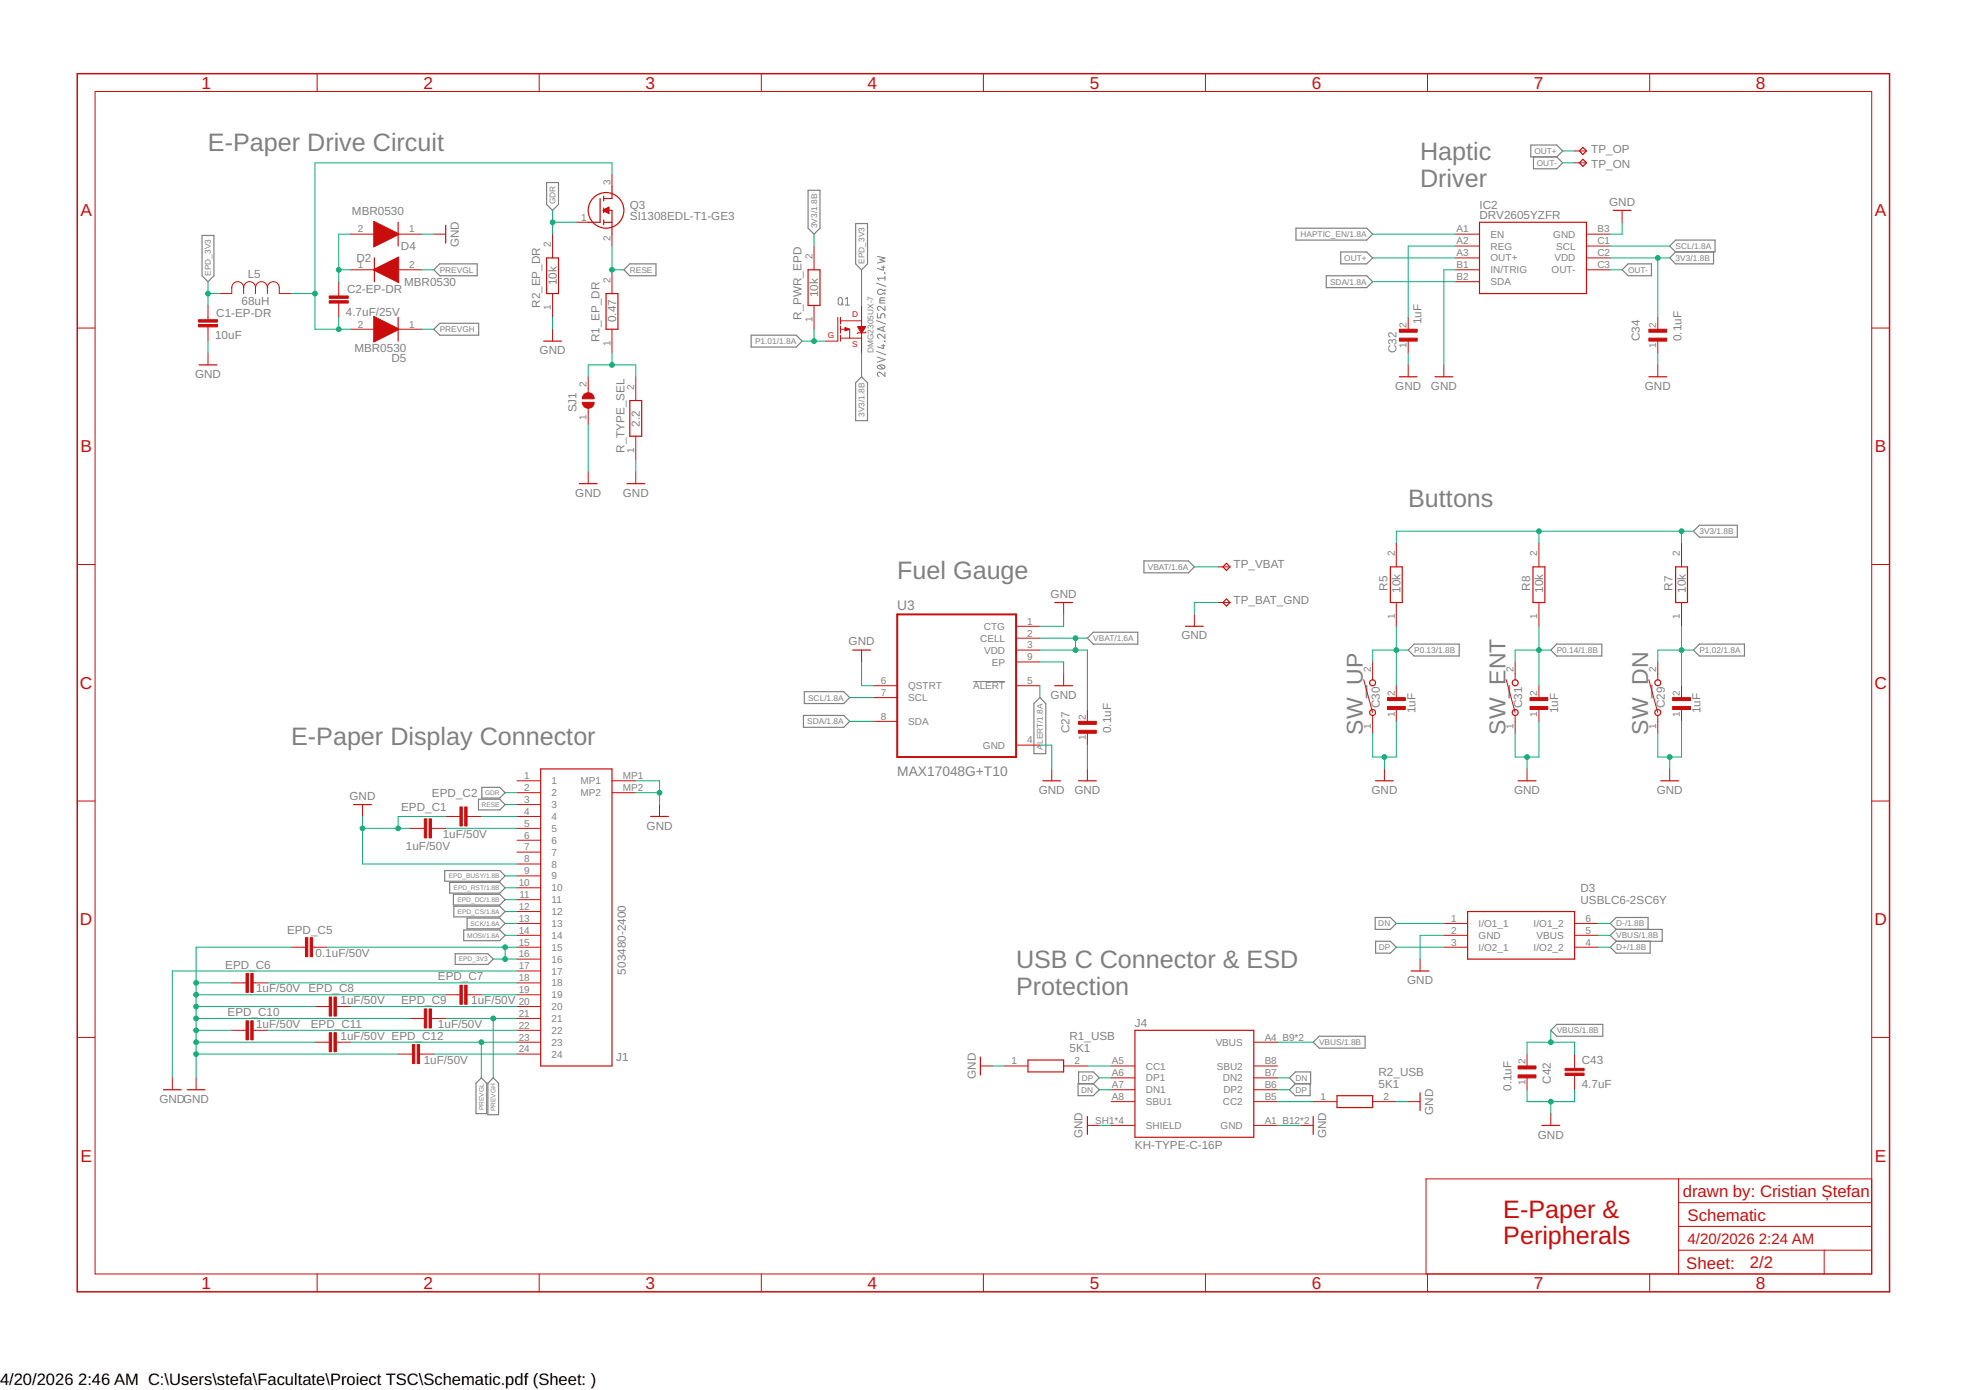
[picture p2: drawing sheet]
<svg xmlns="http://www.w3.org/2000/svg" width="420mm" height="297mm" viewBox="0 0 420 297" stroke-linecap="round" stroke-linejoin="round" font-family="sans-serif">
<defs><g id="words">
<g font-size="5.4" fill="#808080">
<text x="44.4" y="32.3">E-Paper Drive Circuit</text>
<text x="303.5" y="34.2">Haptic</text>
<text x="303.5" y="39.9">Driver</text>
<text x="301" y="108.4">Buttons</text>
<text x="191.8" y="123.7">Fuel Gauge</text>
<text x="62.2" y="159.2">E-Paper Display Connector</text>
<text x="217.1" y="206.9">USB C Connector &amp; ESD</text>
<text x="217.1" y="212.6">Protection</text>
</g>
<g font-size="5.4" fill="#c90d0c">
<text x="321.3" y="260.2">E-Paper &amp;</text>
<text x="321.3" y="265.9">Peripherals</text>
</g>
<g font-size="4.9" fill="#808080">
<text x="291.3" y="157" transform="rotate(-90 291.3 157)">SW_UP</text>
<text x="321.7" y="157" transform="rotate(-90 321.7 157)">SW_ENT</text>
<text x="352.2" y="157" transform="rotate(-90 352.2 157)">SW_DN</text>
</g>
<g font-size="3.7" fill="#c90d0c">
<text x="43" y="18.9">1</text>
<text x="90.5" y="18.9">2</text>
<text x="138" y="18.9">3</text>
<text x="185.4" y="18.9">4</text>
<text x="232.9" y="18.9">5</text>
<text x="280.3" y="18.9">6</text>
<text x="327.8" y="18.9">7</text>
<text x="375.3" y="18.9">8</text>
<text x="17.2" y="46.1">A</text>
<text x="400.7" y="46.1">A</text>
<text x="17.2" y="96.7">B</text>
<text x="400.7" y="96.7">B</text>
<text x="17.1" y="147.2">C</text>
<text x="400.6" y="147.2">C</text>
<text x="17.1" y="197.7">D</text>
<text x="400.6" y="197.7">D</text>
<text x="17.2" y="248.3">E</text>
<text x="400.7" y="248.3">E</text>
<text x="43" y="275.4">1</text>
<text x="90.5" y="275.4">2</text>
<text x="138" y="275.4">3</text>
<text x="185.4" y="275.4">4</text>
<text x="232.9" y="275.4">5</text>
<text x="280.3" y="275.4">6</text>
<text x="327.8" y="275.4">7</text>
<text x="375.3" y="275.4">8</text>
</g>
<g font-size="3.6" fill="#c90d0c">
<text x="359.6" y="255.7">drawn by: Cristian Ștefan</text>
<text x="360.6" y="260.8">Schematic</text>
<text x="360.4" y="271.1">Sheet:</text>
<text x="374" y="271">2/2</text>
</g>
<g font-size="3.5">
<text x="0" y="296">4/20/2026</text>
<text x="16.7" y="296">2:46 AM C:\Users\stefa\Facultate\Proiect TSC\Schematic.pdf (Sheet: )</text>
</g>
<g font-size="3.2" fill="#c90d0c">
<text x="360.6" y="265.9">4/20/2026</text>
<text x="375.9" y="265.9">2:24 AM</text>
</g>
<g font-size="2.9" fill="#808080">
<text x="191.8" y="130.3">U3</text>
<text x="191.8" y="165.8">MAX17048G+T10</text>
</g>
<g font-size="2.5" fill="#808080">
<text x="340.1" y="35.8">TP_ON</text>
<text x="340.1" y="32.8">TP_OP</text>
<text x="75.2" y="45.8">MBR0530</text>
<text x="134.6" y="47.1">SI1308EDL-T1-GE3</text>
<text x="134.6" y="44.6">Q3</text>
<text x="316.2" y="46.9">DRV2605YZFR</text>
<text x="316.2" y="44.6">IC2</text>
<text x="343.9" y="43.9">GND</text>
<text x="85.7" y="53.5">D4</text>
<text x="98" y="52.8" transform="rotate(-90 98 52.8)">GND</text>
<text x="52.9" y="59.4">L5</text>
<text x="76.2" y="56">D2</text>
<text x="51.6" y="65.2">68uH</text>
<text x="74.2" y="62.6">C2-EP-DR</text>
<text x="86.4" y="61.1">MBR0530</text>
<text x="115.4" y="65.8" transform="rotate(-90 115.4 65.8)">R2_EP_DR</text>
<text x="119" y="61" transform="rotate(-90 119 61)">10k</text>
<text x="174.9" y="63.5" transform="rotate(-90 174.9 63.5)">10k</text>
<text x="46.2" y="67.7">C1-EP-DR</text>
<text x="73.9" y="67.4">4.7uF/25V</text>
<text x="131.7" y="68.8" transform="rotate(-90 131.7 68.8)">0.47</text>
<text x="171.3" y="68.3" transform="rotate(-90 171.3 68.3)">R_PWR_EPD</text>
<text x="303.8" y="69.3" transform="rotate(-90 303.8 69.3)">1uF</text>
<text x="46" y="72.5">10uF</text>
<text x="75.7" y="75.3">MBR0530</text>
<text x="83.7" y="77.3">D5</text>
<text x="115.3" y="75.7">GND</text>
<text x="128.1" y="73.1" transform="rotate(-90 128.1 73.1)">R1_EP_DR</text>
<text x="298.4" y="75.4" transform="rotate(-90 298.4 75.4)">C32</text>
<text x="350.5" y="72.9" transform="rotate(-90 350.5 72.9)">C34</text>
<text x="359.4" y="72.9" transform="rotate(-90 359.4 72.9)">0.1uF</text>
<text x="41.7" y="80.8">GND</text>
<text x="298.2" y="83.3">GND</text>
<text x="305.8" y="83.3">GND</text>
<text x="351.5" y="83.3">GND</text>
<text x="123.2" y="88.1" transform="rotate(-90 123.2 88.1)">SJ1</text>
<text x="136.8" y="91.2" transform="rotate(-90 136.8 91.2)">2.2</text>
<text x="133.5" y="96.8" transform="rotate(-90 133.5 96.8)">R_TYPE_SEL</text>
<text x="122.9" y="106.2">GND</text>
<text x="133.1" y="106.2">GND</text>
<text x="263.6" y="121.4">TP_VBAT</text>
<text x="224.5" y="127.7">GND</text>
<text x="263.6" y="129">TP_BAT_GND</text>
<text x="296.5" y="126.2" transform="rotate(-90 296.5 126.2)">R5</text>
<text x="299.3" y="126.7" transform="rotate(-90 299.3 126.7)">10k</text>
<text x="327" y="126.2" transform="rotate(-90 327 126.2)">R8</text>
<text x="329.8" y="126.7" transform="rotate(-90 329.8 126.7)">10k</text>
<text x="357.5" y="126.2" transform="rotate(-90 357.5 126.2)">R7</text>
<text x="360.3" y="126.7" transform="rotate(-90 360.3 126.7)">10k</text>
<text x="181.4" y="137.9">GND</text>
<text x="252.5" y="136.6">GND</text>
<text x="224.5" y="149.3">GND</text>
<text x="294.9" y="151.4" transform="rotate(-90 294.9 151.4)">C30</text>
<text x="302.5" y="152.4" transform="rotate(-90 302.5 152.4)">1uF</text>
<text x="325.3" y="151.4" transform="rotate(-90 325.3 151.4)">C31</text>
<text x="333" y="152.4" transform="rotate(-90 333 152.4)">1uF</text>
<text x="355.8" y="151.4" transform="rotate(-90 355.8 151.4)">C29</text>
<text x="363.4" y="152.4" transform="rotate(-90 363.4 152.4)">1uF</text>
<text x="228.6" y="156.7" transform="rotate(-90 228.6 156.7)">C27</text>
<text x="237.5" y="156.7" transform="rotate(-90 237.5 156.7)">0.1uF</text>
<text x="74.7" y="170.9">GND</text>
<text x="85.7" y="173.2">EPD_C1</text>
<text x="92.3" y="170.4">EPD_C2</text>
<text x="222" y="169.6">GND</text>
<text x="229.6" y="169.6">GND</text>
<text x="293.1" y="169.6">GND</text>
<text x="323.6" y="169.6">GND</text>
<text x="354.1" y="169.6">GND</text>
<text x="94.6" y="179">1uF/50V</text>
<text x="138.2" y="177.3">GND</text>
<text x="86.7" y="181.6">1uF/50V</text>
<text x="337.8" y="190.6">D3</text>
<text x="337.8" y="193.1">USBLC6-2SC6Y</text>
<text x="61.3" y="199.6">EPD_C5</text>
<text x="48.1" y="207">EPD_C6</text>
<text x="67.4" y="204.4">0.1uF/50V</text>
<text x="93.6" y="209.5">EPD_C7</text>
<text x="133.7" y="208.2" transform="rotate(-90 133.7 208.2)">503480-2400</text>
<text x="54.7" y="212.1">1uF/50V EPD_C8</text>
<text x="72.8" y="214.6">1uF/50V</text>
<text x="85.7" y="214.6">EPD_C9</text>
<text x="100.7" y="214.6">1uF/50V</text>
<text x="300.7" y="210.3">GND</text>
<text x="48.6" y="217.1">EPD_C10</text>
<text x="54.7" y="219.7">1uF/50V</text>
<text x="66.4" y="219.7">EPD_C11</text>
<text x="93.6" y="219.7">1uF/50V</text>
<text x="242.5" y="219.4">J4</text>
<text x="72.8" y="222.2">1uF/50V EPD_C12</text>
<text x="90.5" y="227.3">1uF/50V</text>
<text x="131.7" y="226.7">J1</text>
<text x="228.6" y="224.9">5K1</text>
<text x="228.6" y="222.3">R1_USB</text>
<text x="338" y="227.4">C43</text>
<text x="208.5" y="230.6" transform="rotate(-90 208.5 230.6)">GND</text>
<text x="294.6" y="232.5">5K1</text>
<text x="294.6" y="230">R2_USB</text>
<text x="323.1" y="233.1" transform="rotate(-90 323.1 233.1)">0.1uF</text>
<text x="331.4" y="231.6" transform="rotate(-90 331.4 231.6)">C42</text>
<text x="338" y="232.5">4.7uF</text>
<text x="34.1" y="235.7">GNDGND</text>
<text x="306.3" y="238.2" transform="rotate(-90 306.3 238.2)">GND</text>
<text x="231.4" y="243.3" transform="rotate(-90 231.4 243.3)">GND</text>
<text x="242.5" y="245.6">KH-TYPE-C-16P</text>
<text x="283.4" y="243.3" transform="rotate(-90 283.4 243.3)">GND</text>
<text x="328.7" y="243.3">GND</text>
</g>
<g font-size="2.1" fill="#808080">
<text x="130.4" y="39.5" transform="rotate(-90 130.4 39.5)">3</text>
<text x="124.2" y="47.1">1</text>
<text x="76.5" y="49.7">2</text>
<text x="87.4" y="49.7">1</text>
<text x="117.7" y="52.8" transform="rotate(-90 117.7 52.8)">2</text>
<text x="130.4" y="51.6" transform="rotate(-90 130.4 51.6)">2</text>
<text x="311.3" y="49.7">A1</text>
<text x="311.3" y="52.2">A2</text>
<text x="318.5" y="50.8">EN</text>
<text x="318.5" y="53.3">REG</text>
<text x="332" y="50.8">GND</text>
<text x="332.6" y="53.3">SCL</text>
<text x="341.4" y="49.7">B3</text>
<text x="341.4" y="52.2">C1</text>
<text x="76.5" y="57.3">1</text>
<text x="87.4" y="57.3">2</text>
<text x="173.6" y="55.3" transform="rotate(-90 173.6 55.3)">2</text>
<text x="311.3" y="54.8">A3</text>
<text x="311.3" y="57.3">B1</text>
<text x="311.3" y="59.8">B2</text>
<text x="318.5" y="55.9">OUT+</text>
<text x="318.5" y="58.4">IN/TRIG</text>
<text x="331.6" y="58.4">OUT-</text>
<text x="332.2" y="55.9">VDD</text>
<text x="341.4" y="54.8">C2</text>
<text x="341.4" y="57.3">C3</text>
<text x="130.4" y="60.4" transform="rotate(-90 130.4 60.4)">2</text>
<text x="318.5" y="61">SDA</text>
<text x="76.5" y="70">2</text>
<text x="87.4" y="70">1</text>
<text x="117.7" y="66.3" transform="rotate(-90 117.7 66.3)">1</text>
<text x="173.6" y="68.8" transform="rotate(-90 173.6 68.8)">1</text>
<text x="300.6" y="70" transform="rotate(-90 300.6 70)">2</text>
<text x="353.9" y="70" transform="rotate(-90 353.9 70)">2</text>
<text x="130.4" y="73.9" transform="rotate(-90 130.4 73.9)">1</text>
<text x="300.6" y="74.4" transform="rotate(-90 300.6 74.4)">1</text>
<text x="353.9" y="74.4" transform="rotate(-90 353.9 74.4)">1</text>
<text x="125.4" y="82.7" transform="rotate(-90 125.4 82.7)">2</text>
<text x="135.5" y="83.3" transform="rotate(-90 135.5 83.3)">2</text>
<text x="125.4" y="89.7" transform="rotate(-90 125.4 89.7)">1</text>
<text x="135.5" y="96.7" transform="rotate(-90 135.5 96.7)">1</text>
<text x="298.1" y="118.8" transform="rotate(-90 298.1 118.8)">2</text>
<text x="328.5" y="118.8" transform="rotate(-90 328.5 118.8)">2</text>
<text x="359" y="118.8" transform="rotate(-90 359 118.8)">2</text>
<text x="209.5" y="137.1">CELL</text>
<text x="210.3" y="134.6">CTG</text>
<text x="219.5" y="133.5">1</text>
<text x="219.5" y="136">2</text>
<text x="298.1" y="132.3" transform="rotate(-90 298.1 132.3)">1</text>
<text x="328.5" y="132.3" transform="rotate(-90 328.5 132.3)">1</text>
<text x="359" y="132.3" transform="rotate(-90 359 132.3)">1</text>
<text x="210.3" y="139.7">VDD</text>
<text x="212" y="142.2">EP</text>
<text x="219.5" y="138.6">3</text>
<text x="219.5" y="141.1">9</text>
<text x="293" y="143.6" transform="rotate(-90 293 143.6)">2</text>
<text x="323.5" y="143.6" transform="rotate(-90 323.5 143.6)">2</text>
<text x="353.9" y="143.6" transform="rotate(-90 353.9 143.6)">2</text>
<text x="188.2" y="146.2">6</text>
<text x="188.2" y="148.7">7</text>
<text x="194.1" y="147.3">QSTRT</text>
<text x="194.1" y="149.8">SCL</text>
<text x="208" y="147.3">ALERT</text>
<text x="219.5" y="146.2">5</text>
<text x="298.1" y="148.7" transform="rotate(-90 298.1 148.7)">2</text>
<text x="328.5" y="148.7" transform="rotate(-90 328.5 148.7)">2</text>
<text x="359" y="148.7" transform="rotate(-90 359 148.7)">2</text>
<text x="188.2" y="153.8">8</text>
<text x="194.1" y="154.9">SDA</text>
<text x="232" y="153.8" transform="rotate(-90 232 153.8)">2</text>
<text x="293" y="155.7" transform="rotate(-90 293 155.7)">1</text>
<text x="298.1" y="153.2" transform="rotate(-90 298.1 153.2)">1</text>
<text x="323.5" y="155.7" transform="rotate(-90 323.5 155.7)">1</text>
<text x="328.5" y="153.2" transform="rotate(-90 328.5 153.2)">1</text>
<text x="353.9" y="155.7" transform="rotate(-90 353.9 155.7)">1</text>
<text x="359" y="153.2" transform="rotate(-90 359 153.2)">1</text>
<text x="210" y="160">GND</text>
<text x="219.5" y="158.9">4</text>
<text x="232" y="158.2" transform="rotate(-90 232 158.2)">1</text>
<text x="112" y="166.5">1</text>
<text x="117.9" y="167.6">1</text>
<text x="124.1" y="167.6">MP1</text>
<text x="133.1" y="166.5">MP1</text>
<text x="112" y="169">2</text>
<text x="112" y="171.6">3</text>
<text x="117.9" y="170.2">2</text>
<text x="117.9" y="172.7">3</text>
<text x="124.1" y="170.2">MP2</text>
<text x="133.1" y="169">MP2</text>
<text x="112" y="174.1">4</text>
<text x="112" y="176.7">5</text>
<text x="112" y="179.2">6</text>
<text x="117.9" y="175.2">4</text>
<text x="117.9" y="177.8">5</text>
<text x="112" y="181.7">7</text>
<text x="112" y="184.3">8</text>
<text x="117.9" y="180.3">6</text>
<text x="117.9" y="182.9">7</text>
<text x="117.9" y="185.4">8</text>
<text x="110.9" y="189.4">10</text>
<text x="111" y="191.9">11</text>
<text x="112" y="186.8">9</text>
<text x="117.9" y="187.9">9</text>
<text x="117.9" y="190.5">10</text>
<text x="110.9" y="194.4">12</text>
<text x="110.9" y="197">13</text>
<text x="117.9" y="193">11</text>
<text x="117.9" y="195.6">12</text>
<text x="310.1" y="197">1</text>
<text x="338.8" y="197">6</text>
<text x="110.9" y="199.5">14</text>
<text x="110.9" y="202.1">15</text>
<text x="117.9" y="198.1">13</text>
<text x="117.9" y="200.6">14</text>
<text x="117.9" y="203.2">15</text>
<text x="310.1" y="199.5">2</text>
<text x="310.1" y="202.1">3</text>
<text x="316" y="198.1">I/O1_1</text>
<text x="316" y="200.6">GND</text>
<text x="316" y="203.2">I/O2_1</text>
<text x="327.8" y="198.1">I/O1_2</text>
<text x="327.8" y="203.2">I/O2_2</text>
<text x="328.4" y="200.6">VBUS</text>
<text x="338.8" y="199.5">5</text>
<text x="338.8" y="202.1">4</text>
<text x="110.9" y="204.6">16</text>
<text x="110.9" y="207.1">17</text>
<text x="110.9" y="209.7">18</text>
<text x="117.9" y="205.7">16</text>
<text x="117.9" y="208.2">17</text>
<text x="110.9" y="212.2">19</text>
<text x="110.9" y="214.8">20</text>
<text x="117.9" y="210.8">18</text>
<text x="117.9" y="213.3">19</text>
<text x="117.9" y="215.9">20</text>
<text x="110.9" y="217.3">21</text>
<text x="110.9" y="219.8">22</text>
<text x="117.9" y="218.4">21</text>
<text x="117.9" y="220.9">22</text>
<text x="110.9" y="222.4">23</text>
<text x="110.9" y="224.9">24</text>
<text x="117.9" y="223.5">23</text>
<text x="117.9" y="226">24</text>
<text x="216.2" y="227.4">1</text>
<text x="229.6" y="227.4">2</text>
<text x="237.6" y="227.4">A5</text>
<text x="259.8" y="223.5">VBUS</text>
<text x="270.3" y="222.4">A4_B9*2</text>
<text x="270.3" y="227.4">B8</text>
<text x="326" y="227.4" transform="rotate(-90 326 227.4)">2</text>
<text x="237.6" y="230">A6</text>
<text x="237.6" y="232.5">A7</text>
<text x="244.9" y="231.1">DP1</text>
<text x="244.9" y="228.6">CC1</text>
<text x="244.9" y="233.6">DN1</text>
<text x="260" y="228.6">SBU2</text>
<text x="261.3" y="231.1">DN2</text>
<text x="261.5" y="233.6">DP2</text>
<text x="270.3" y="232.5">B6</text>
<text x="270.3" y="230">B7</text>
<text x="326" y="231.9" transform="rotate(-90 326 231.9)">1</text>
<text x="237.6" y="235.1">A8</text>
<text x="244.9" y="236.2">SBU1</text>
<text x="261.3" y="236.2">CC2</text>
<text x="270.3" y="235.1">B5</text>
<text x="282.2" y="235.1">1</text>
<text x="295.7" y="235.1">2</text>
<text x="234" y="240.1">SH1*4</text>
<text x="244.9" y="241.3">SHIELD</text>
<text x="260.8" y="241.3">GND</text>
<text x="270.3" y="240.1">A1_B12*2</text>
</g>
<g font-size="1.8" fill="#808080">
<text x="327.9" y="32.9">OUT+</text>
<text x="328.4" y="35.4">OUT-</text>
<text x="118.7" y="43.7" transform="rotate(-90 118.7 43.7)">GDR</text>
<text x="174.6" y="48.8" transform="rotate(-90 174.6 48.8)">3V3/1.8B</text>
<text x="277.9" y="50.7">HAPTIC_EN/1.8A</text>
<text x="358.1" y="53.2">SCL/1.8A</text>
<text x="45.1" y="58.9" transform="rotate(-90 45.1 58.9)">EPD_3V3</text>
<text x="94" y="58.3">PREVGL</text>
<text x="134.6" y="58.3">RESE</text>
<text x="184.8" y="56.4" transform="rotate(-90 184.8 56.4)">EPD_3V3</text>
<text x="287.3" y="55.7">OUT+</text>
<text x="347.9" y="58.3">OUT-</text>
<text x="358.1" y="55.7">3V3/1.8B</text>
<text x="284.3" y="60.8">SDA/1.8A</text>
<text x="94" y="71">PREVGH</text>
<text x="161.4" y="73.5">P1.01/1.8A</text>
<text x="186.7" y="75.4" transform="rotate(-90 186.7 75.4)">DMG2305UX-7</text>
<text x="184.8" y="89.1" transform="rotate(-90 184.8 89.1)">3V3/1.8B</text>
<text x="363.2" y="114.2">3V3/1.8B</text>
<text x="245.3" y="121.8">VBAT/1.6A</text>
<text x="233.7" y="137">VBAT/1.6A</text>
<text x="302.2" y="139.6">P0.13/1.8B</text>
<text x="332.7" y="139.6">P0.14/1.8B</text>
<text x="363.2" y="139.6">P1.02/1.8A</text>
<text x="172.7" y="149.7">SCL/1.8A</text>
<text x="172.5" y="154.8">SDA/1.8A</text>
<text x="222.9" y="160.2" transform="rotate(-90 222.9 160.2)">A</text>
<text x="222.9" y="159" transform="rotate(-90 222.9 159)">LERT/1.8A</text>
<text x="294.6" y="198">DN</text>
<text x="345.4" y="198">D-/1.8B</text>
<text x="294.7" y="203">DP</text>
<text x="345.4" y="200.5">VBUS/1.8B</text>
<text x="345.4" y="203">D+/1.8B</text>
<text x="332.7" y="220.8">VBUS/1.8B</text>
<text x="281.9" y="223.4">VBUS/1.8B</text>
<text x="231.1" y="233.5">DN</text>
<text x="231.2" y="231">DP</text>
<text x="276.8" y="233.5">DP</text>
<text x="276.8" y="231">DN</text>
</g>
<g font-size="1.8" fill="#c90d0c">
<text x="182.1" y="67.8">D</text>
<text x="176.9" y="72.1">G</text>
<text x="182.1" y="74.2">S</text>
</g>
<g font-size="1.4" fill="#808080">
<text x="102.9" y="172.4">RESE</text>
<text x="103.7" y="169.9">GDR</text>
<text x="95.9" y="187.7">EPD_BUSY/1.8B</text>
<text x="96.9" y="190.2">EPD_RST/1.8B</text>
<text x="97.7" y="192.8">EPD_DC/1.8B</text>
<text x="97.8" y="195.3">EPD_CS/1.8A</text>
<text x="100.6" y="197.8">SCK/1.8A</text>
<text x="99.8" y="200.4">MOSI/1.8A</text>
<text x="98" y="205.5">EPD_3V3</text>
<text x="103.4" y="237.2" transform="rotate(-90 103.4 237.2)">PREVGL</text>
<text x="105.9" y="237.5" transform="rotate(-90 105.9 237.5)">PREVGH</text>
</g>
</g></defs>
<g fill="none" stroke="#808080" stroke-width=".21">
<path d="M187.5 54.8l1.6 .3-1.1 .4 1.1 .4-1.6 .3M188.4 57.1h.7M188.8 56.8v.9l-1.3-.3M189 58.3l.1 .1zM189.1 59v.9M189.1 59.5h-1.6l.4 .4M179.3 63.7l.3-.1 .3 .1 .1 1a.44 .44 0 0 1-.4 .5 .44 .44 0 0 1-.5-.5zM179.9 64.8l.3 .4M180.7 63.9l.4-.3v1.6M180.7 65.2h.9M187.3 75.1l2 .7M187.3 68.5l2 .8"/>
<path d="M187.3 60.5l2 .7M187.5 67v.9h.7v-.5a.45 .45 0 0 1 .5-.4 .45 .45 0 0 1 .4 .4v.5M187.5 76.3l1.6 .6-1.6 .5M187.6 78.2a1 1 0 0 1 1.5 .2 .95 .95 0 0 1-1.6 0zM187.9 78.1l.9 .7M188 64.2h1.1M188.4 73.9h.7M188.7 69.9v.8M188.8 73.6v.9l-1.3-.4M189 72.9l.1 .1zM189.1 79.5v.9l-.9-.7a.44 .44 0 0 0-.7 .1 .44 .44 0 0 0 .4 .6M189.1 71.4v.9l-.9-.8a.44 .44 0 0 0-.7 .2 .44 .44 0 0 0 .4 .6"/>
<path d="M189.1 65.5v.9l-.9-.8a.44 .44 0 0 0-.7 .1 .44 .44 0 0 0 .4 .7M189.1 63.6l-.9 .1-.2 .2v.8h1.1M189.1 61.8v.3h-.4a.61 .61 0 0 0-1-.2 .61 .61 0 0 0 0 1 .61 .61 0 0 0 1-.2h.4v.2M189.1 69.7l-1.6 .6 1.6 .5M208 145.6h6.8"/>
</g>
<g fill="none" stroke="#808080" stroke-width=".25">
<path d="M116.8 39h2.6v4.7l-1.3 1.3-1.3-1.3zM327.2 31h5.5l1.3 1.3-1.3 1.2h-5.5zM327.7 33.5v2.6h5l1.3-1.3-1.3-1.3M43.2 50.3h2.5v8.6l-1.3 1.3-1.2-1.3zM92.7 57.7l1.3-1.3h8v2.5h-8zM134.6 56.4h5.6v2.5h-5.6l-1.3-1.2zM172.7 40.7h2.5v8.1l-1.2 1.2-1.3-1.2zM182.9 47.8h2.5v8.6l-1.3 1.3-1.2-1.3zM277 48.8h15.1l1.2 1.2-1.2 1.3h-15.1zM283.4 58.9h8.7l1.2 1.3-1.2 1.3h-8.7zM286.5 53.8h5.6l1.2 1.3-1.2 1.3h-5.6zM347.9 56.4h5v2.5h-5l-1.2-1.2z"/>
<path d="M356.8 52.6l1.3-1.3h8.4v2.5h-8.4zM358.1 53.8l-1.3 1.3 1.3 1.3h8.1v-2.6M92.7 70.4l1.3-1.3h8.3v2.5h-8.3zM160.5 71.6h9.7l1.2 1.3-1.2 1.3h-9.7zM184.1 80.5l1.3 1.3v8.1h-2.5v-8.1zM244.5 119.9h9.5l1.2 1.2-1.2 1.3h-9.5zM361.9 113.5l1.3-1.3h8.1v2.6h-8.1zM232.4 136.4l1.3-1.3h9.5v2.5h-9.5zM300.9 138.9l1.3-1.3h9.6v2.6h-9.6zM332.7 137.6h9.6v2.6h-9.6l-1.3-1.3zM363.2 137.6h9.6v2.6h-9.6l-1.3-1.3zM171.7 152.9h8.6l1.3 1.3-1.3 1.2h-8.6z"/>
<path d="M171.9 147.8h8.4l1.3 1.3-1.3 1.2h-8.4zM222.2 149.1l1.3 1.2v10.8h-2.5v-10.8zM102.3 170.8h4.5l1.1 1.1-1.1 1.2h-4.5zM103 168.3h3.8l1.1 1.1-1.1 1.1h-3.8zM95 186h11.8l1.1 1.2-1.1 1.1h-11.8zM96.1 188.6h10.7l1.1 1.1-1.1 1.2h-10.7zM96.9 191.1h9.9l1.1 1.2-1.1 1.1h-9.9zM97 193.7h9.8l1.1 1.1-1.1 1.1h-9.8zM99.1 198.7h7.7l1.1 1.2-1.1 1.1h-7.7zM99.8 196.2h7l1.1 1.1-1.1 1.2h-7zM293.9 196.1h3.2l1.3 1.2-1.3 1.3h-3.2zM345.4 198.6l-1.3 1.3 1.3 1.2"/>
<path d="M345.4 198.6h9.8v2.5h-9.8M345.4 198.6l-1.3-1.3 1.3-1.2h6.8v2.5M97.3 203.8h7l1.1 1.2-1.1 1.1h-7zM294 201.1h3.1l1.3 1.3-1.3 1.3h-3.1zM345.4 201.1l-1.3 1.3 1.3 1.3h7.3v-2.6M101.7 231.5l1.2-1.2 1.1 1.2v6.5h-2.3zM104.3 231.5l1.1-1.2 1.2 1.2v6.7h-2.3zM230.4 231.6h3.3l1.2 1.3-1.2 1.2h-3.3zM230.5 231.6v-2.5h3.2l1.2 1.2-1.2 1.3M275.6 230.3l1.2-1.2h3.3v2.5h-3.3zM276.8 231.6l-1.2 1.3 1.2 1.2h3.2v-2.5M281.9 221.4h9.8v2.6h-9.8l-1.3-1.3z"/>
<path d="M331.4 220.2l1.3-1.3h9.8v2.5h-9.8z"/>
</g>
<g fill="none" stroke="#c90d0c" stroke-width=".21">
<path d="M20.3 19.6h379.7v252.6h-379.7zM67.8 15.7v3.9M115.2 15.7v3.9M162.7 15.7v3.9M210.2 15.7v3.9M257.6 15.7v3.9M305.1 15.7v3.9M352.6 15.7v3.9M130.8 37.3v2.6M336.5 34.8h2.5M336.5 32.3h2.5M74.9 50h5.1"/>
<path d="M74.9 57.7h5.1M85.1 50h5.1M85.1 57.7h5.1M92.7 50h2.5M118.1 50v5.1M123.2 47.5h2.5M130.8 50v2.6M130.8 57.7v5M174 52.6v5.1M311.1 50h5.1M311.1 57.7h5.1M311.1 52.6h5.1"/>
<path d="M311.1 55.1h5.1M339 50h5.1M339 57.7h5.1M339 52.6h5.1M339 55.1h5.1M346.7 45v2.5M16.5 70.1h3.8M44.4 65.3v3M44.4 69.8v3.1M44.4 75.4v2.6M52.1 61.5a1.27 1.27 0 0 1 1.2-1.3 1.27 1.27 0 0 1 1.3 1.3M52.1 61.5a1.27 1.27 0 0 0-1.3-1.3 1.27 1.27 0 0 0-1.3 1.3v1.2h-2.5"/>
<path d="M52.1 61.5v1.2M54.6 61.5a1.27 1.27 0 0 1 1.3-1.3 1.27 1.27 0 0 1 1.2 1.3M54.6 61.5v1.2M57.1 61.5a1.27 1.27 0 0 1 1.3-1.3 1.27 1.27 0 0 1 1.3 1.3v1.2h2.5M57.1 61.5v1.2M72.4 60.2v3M72.4 64.8v3M74.9 70.4h5.1M85.1 70.4h5.1M118.1 62.7v5.1M118.1 70.4v2.5M130.8 70.4v5"/>
<path d="M174 65.3v5.1M179 67.8v5.1h-2.5M179.6 70.4h2v1.9M179.6 67.8v1.5M179.6 69.7v1.5M179.6 71.6v1.3M179.6 72.3h4.5M179.6 68.6h4.5M184.1 65.3v4.5M184.1 71.1v4.3M185.1 70.9l-.2 .2h-1.5l-.2 .2M300.9 67.8v2.6"/>
<path d="M300.9 72.9v2.5M300.9 78v2.5M308.6 78v2.5M311.1 60.2h5.1M354.3 67.8v2.6M354.3 72.9v2.5M354.3 78v2.5M400 70.1h3.8M125.7 80.5v3.4M125.7 87.2v3.5M135.9 80.5v5.1M135.9 93.2v5.1"/>
<path d="M125.7 100.8v2.6M135.9 100.8v2.6M298.4 116.1v5M328.9 116.1v5M359.4 116.1v5M16.5 120.6h3.8M184.1 138.9v2.6M217.1 133.8h5.1M217.1 136.4h5.1M217.1 138.9h5.1M227.3 128.8v2.5M255.2 131.3v2.5"/>
<path d="M260.3 121.1h2.6M260.3 128.8h2.6M298.4 128.8v5M328.9 128.8v5M359.4 128.8v5M400 120.6h3.8M186.7 146.5h5M186.7 149.1h5M186.7 154.2h5M217.1 146.5h5.1M217.1 141.5h5.1M217.1 159.2h5.1"/>
<path d="M227.3 144v2.5M232.4 151.6v2.6M232.4 156.7v2.5M291.4 145.3l1.9 7M293.3 141.5v3.8M293.3 152.9v3.8M298.4 146.5v2.6M298.4 151.6v2.6M321.9 145.3l1.9 7M323.8 141.5v3.8M323.8 152.9v3.8M328.9 146.5v2.6"/>
<path d="M328.9 151.6v2.6M352.4 145.3l1.9 7M354.3 141.5v3.8M354.3 152.9v3.8M359.4 146.5v2.6M359.4 151.6v2.6M16.5 171.2h3.8M77.5 171.9v2.6M87.6 177h3.1M92.2 177h3M95.2 174.5h3.1M99.8 174.5h3.1"/>
<path d="M110.5 166.9h5M110.5 169.4h5M110.5 171.9h5M110.5 174.5h5M110.5 177h5M110.5 179.6h5M130.8 166.9h5.1M130.8 169.4h5.1M140.9 171.9v2.6M224.8 164.3v2.6M232.4 164.3v2.6M295.9 164.3v2.6"/>
<path d="M326.3 164.3v2.6M356.8 164.3v2.6M400 171.2h3.8M110.5 197.3h5M110.5 199.9h5M110.5 182.1h5M110.5 184.6h5M110.5 187.2h5M110.5 189.7h5M110.5 192.3h5M110.5 194.8h5M308.6 197.3h5"/>
<path d="M308.6 199.9h5M336.5 197.3h5.1M336.5 199.9h5.1M49.5 210h3.1M54.1 210h3M62.2 202.4h3.1M66.8 202.4h3M67.3 215.1h3.1M71.9 215.1h3M87.6 217.6h3.1M92.2 217.6h3M95.2 212.6h3.1"/>
<path d="M99.8 212.6h3.1M110.5 202.4h5M110.5 205h5M110.5 207.5h5M110.5 210h5M110.5 212.6h5M110.5 215.1h5M110.5 217.6h5M303.5 205v2.5M308.6 202.4h5M336.5 202.4h5.1M16.5 221.7h3.8"/>
<path d="M36.8 230.3v2.6M41.9 230.3v2.6M49.5 220.2h3.1M54.1 220.2h3M67.3 222.7h3.1M71.9 222.7h3M85.1 225.3h3M89.7 225.3h3M110.5 222.7h5M110.5 220.2h5M110.5 225.3h5M209.5 227.8h2.6"/>
<path d="M214.6 227.8h5.1M227.3 227.8h5.1M237.5 230.3h5M237.5 227.8h5M237.5 235.4h5M237.5 232.9h5M267.9 230.3h5.1M267.9 227.8h5.1M267.9 235.4h5.1M267.9 232.9h5.1M267.9 222.7h5.1M280.6 235.4h5.1"/>
<path d="M293.3 235.4h5.1M300.9 235.4h2.6M326.3 225.3v2.5M326.3 230.3v2.6M331.4 238v2.5M336.5 225.3v3M336.5 229.8v3.1M400 221.7h3.8M232.4 240.5h2.5M237.5 240.5h5M267.9 240.5h5.1M278.1 240.5h2.5"/>
<path d="M358.7 251.9v20.3M358.7 257h41.3M400 251.9h-95.2v20.3M67.8 272.2v3.9M115.2 272.2v3.9M162.7 272.2v3.9M210.2 272.2v3.9M257.6 272.2v3.9M305.1 272.2v3.9M352.6 272.2v3.9M358.7 267.2h41.3M358.7 262.1h41.3"/>
<path d="M389.8 267.2v5"/>
</g>
<path d="M16.5 15.7h387.3v260.4h-387.3z" fill="none" stroke="#c90d0c" stroke-width=".32"/>
<g fill="#c90d0c" stroke="#c90d0c" stroke-width=".21">
<path d="M42.4 69.3h4.1v.5h-4.1z"/>
<path d="M42.4 68.3h4.1v.5h-4.1z"/>
<path d="M70.4 64.3h4v.5h-4z"/>
<path d="M70.4 63.2h4v.6h-4z"/>
<path d="M299.1 72.3h3.8v.6h-3.8z"/>
<path d="M299.1 70.4h3.8v.6h-3.8z"/>
<path d="M352.4 72.3h3.8v.6h-3.8z"/>
<path d="M352.4 70.4h3.8v.6h-3.8z"/>
<path d="M357.5 151h3.8v.6h-3.8z"/>
<path d="M357.5 149.1h3.8v.6h-3.8z"/>
<path d="M327 151h3.8v.6h-3.8z"/>
<path d="M327 149.1h3.8v.6h-3.8z"/>
<path d="M296.5 151h3.8v.6h-3.8z"/>
<path d="M296.5 149.1h3.8v.6h-3.8z"/>
<path d="M230.5 156.1h3.8v.6h-3.8z"/>
<path d="M230.5 154.2h3.8v.6h-3.8z"/>
<path d="M324.4 229.7h3.9v.6h-3.9z"/>
<path d="M324.4 227.8h3.9v.6h-3.9z"/>
<path d="M334.5 229.3h4v.5h-4z"/>
<path d="M334.5 228.3h4v.5h-4z"/>
<path d="M99.3 172.4h.5v4.1h-.5z"/>
<path d="M98.3 172.4h.5v4.1h-.5z"/>
<path d="M91.7 175h.5v4h-.5z"/>
<path d="M90.7 175h.5v4h-.5z"/>
<path d="M71.4 220.7h.5v4h-.5z"/>
<path d="M70.4 220.7h.5v4h-.5z"/>
<path d="M89.2 223.2h.5v4.1h-.5z"/>
<path d="M88.1 223.2h.5v4.1h-.5z"/>
<path d="M66.3 200.4h.5v4h-.5z"/>
<path d="M65.3 200.4h.5v4h-.5z"/>
<path d="M53.6 208h.5v4.1h-.5z"/>
<path d="M52.6 208h.5v4.1h-.5z"/>
<path d="M99.3 210.5h.5v4.1h-.5z"/>
<path d="M98.3 210.5h.5v4.1h-.5z"/>
<path d="M71.4 213.1h.5v4h-.5z"/>
<path d="M70.4 213.1h.5v4h-.5z"/>
<path d="M91.7 215.6h.5v4.1h-.5z"/>
<path d="M90.7 215.6h.5v4.1h-.5z"/>
<path d="M53.6 218.1h.5v4.1h-.5z"/>
<path d="M52.6 218.1h.5v4.1h-.5z"/>
</g>
<g fill="none" stroke="#c90d0c" stroke-width=".25">
<path d="M130.8 39.9v2.5h-1.8M338.3 34l.7 .8-.7 .8-.8-.8zM338.3 31.5l.7 .8-.7 .7-.8-.7zM80 55.1v5.1M85.1 47.5v5.1M95.2 48.1v3.8M116.8 55.1h2.6v7.6h-2.6zM128.2 42.4v5.1h-2.5M129 45h1.8v5M129 47.5h1.8M129 41.9v1M129 44.4v1.1"/>
<path d="M129 47v1M172.7 57.7h2.5v7.6h-2.5zM316.2 47.5h22.8v15.2h-22.8zM344.8 45h3.8M42.5 78h3.9M85.1 67.8v5.1M116.2 72.9h3.8M129.5 62.7h2.6v7.7h-2.6zM134.6 85.6h2.5v7.6h-2.5zM299 80.5h3.9M306.7 80.5h3.8M352.4 80.5h3.8"/>
<path d="M123.8 103.4h3.8M134 103.4h3.8M182.2 138.9h3.8M225.4 128.8h3.8M253.3 133.8h3.9M262.1 120.4l.8 .7-.8 .8-.8-.8zM262.1 128l.8 .8-.8 .7-.8-.7zM297.1 121.1h2.6v7.7h-2.6zM327.6 121.1h2.6v7.7h-2.6zM358.1 121.1h2.5v7.7h-2.5zM225.4 146.5h3.8M75.6 171.9h3.8"/>
<path d="M115.5 164.3h15.3v63.5h-15.3zM139 174.5h3.9M222.9 166.9h3.8M230.5 166.9h3.8M294 166.9h3.8M324.4 166.9h3.9M354.9 166.9h3.8M313.6 194.8h22.9v10.2h-22.9zM301.6 207.5h3.8M34.9 232.9h3.8M40 232.9h3.8M209.5 225.9v3.8"/>
<path d="M219.7 226.5h7.6v2.6h-7.6zM232.4 238.6v3.8M242.5 220.2h25.4v22.8h-25.4zM280.6 238.6v3.8M285.7 234.1h7.6v2.6h-7.6zM303.5 233.5v3.8M329.5 240.5h3.8"/>
<circle cx="129.5" cy="45" r="3.8"/>
<circle cx="293.3" cy="145.9" r=".64"/>
<circle cx="293.3" cy="152.3" r=".64"/>
<circle cx="323.8" cy="145.9" r=".64"/>
<circle cx="323.8" cy="152.3" r=".64"/>
<circle cx="354.3" cy="145.9" r=".64"/>
<circle cx="354.3" cy="152.2" r=".63"/>
</g>
<g fill="#c90d0c" stroke="#c90d0c" stroke-width=".21">
<path d="M79.9 47.3l5.3 2.7v.1l-5.3 2.7z" fill-rule="evenodd"/>
<path d="M79.9 57.6l5.3-2.7v5.5l-5.3-2.7z" fill-rule="evenodd"/>
<path d="M79.9 67.6l5.3 2.7v.1l-5.3 2.7z" fill-rule="evenodd"/>
<path d="M128.9 44.9l1.3-.7v1.5l-1.3-.7z" fill-rule="evenodd"/>
<path d="M124.9 84.2a1.27 1.27 0 0 1 1.3-.2 1.27 1.27 0 0 1 .8 1.2h-2.6l.1-.4z" fill-rule="evenodd"/>
<path d="M124.4 86h2.6a1.27 1.27 0 0 1-1.3 1.2 1.27 1.27 0 0 1-1.3-1.2z" fill-rule="evenodd"/>
<path d="M183.3 69.8h1.7l-.9 1.5z" fill-rule="evenodd"/>
<path d="M180.6 70l.9 .4-.9 .3z" fill-rule="evenodd"/>
</g>
<path d="M191.7 131.3h25.4v30.5h-25.4z" fill="none" stroke="#c90d0c" stroke-width=".42"/>
<g fill="none" stroke="#0dab76" stroke-width=".21">
<path d="M130.8 37.3v-2.5h-63.5v35.6h7.6M334 34.8h2.5M334 32.3h2.5M72.4 57.7h2.5M74.9 50h-2.5v10.2M90.2 50h2.5M90.2 57.7h2.5M118.1 45v5M118.1 47.5h5.1M130.8 52.6v5.1h2.5M174 50v2.6M184.1 57.7v7.6"/>
<path d="M293.3 50h17.8M293.3 55.1h17.8M311.1 57.7h-2.5v20.3M311.1 52.6h-10.2v15.2M344.1 57.7h2.6M344.1 55.1h12.7M344.1 52.6h12.7M346.7 47.5v2.5h-2.6M354.3 55.1v12.7M44.4 60.2v5.1M44.4 72.9v2.5M44.4 62.7h2.6"/>
<path d="M62.2 62.7h5.1M72.4 67.8v2.6M90.2 70.4h2.5M118.1 67.8v2.6M130.8 75.4v2.6M171.4 72.9h5.1M174 70.4v2.5M184.1 75.4v5.1M293.3 60.2h17.8M300.9 75.4v2.6M354.3 75.4v2.6M125.7 80.5v-2.5h10.2v2.5"/>
<path d="M125.7 90.7v10.1M135.9 98.3v2.5M328.9 113.5v2.6M359.4 113.5v2.6M361.9 113.5h-63.5v2.6M222.2 138.9h10.2v12.7M222.2 136.4h10.2M227.3 131.3v2.5h-5.1M229.8 136.4v2.5M255.2 121.1h5.1M260.3 128.8h-5.1v2.5M298.4 133.8v12.7"/>
<path d="M300.9 138.9h-7.6v2.6M328.9 133.8v12.7M331.4 138.9h-7.6v2.6M359.4 133.8v12.7M361.9 138.9h-7.6v2.6M181.6 149.1h5.1M181.6 154.2h5.1M184.1 141.5v5h2.6M222.2 141.5h5.1v2.5M222.2 159.2h2.6v5.1M222.2 146.5v2.6M232.4 159.2v5.1"/>
<path d="M298.4 154.2v7.6h-5.1v-5.1M328.9 154.2v7.6h-5.1v-5.1M359.4 154.2v7.6h-5.1v-5.1M77.5 174.5v10.1h33M77.5 177h10.1M95.2 174.5h-10.1v2.5M95.2 177h15.3M102.9 174.5h7.6M107.9 169.4h2.6M107.9 171.9h2.6M135.9 166.9h5v5M135.9 169.4h5"/>
<path d="M295.9 161.8v2.5M326.3 161.8v2.5M356.8 161.8v2.5M107.9 199.9h2.6M107.9 197.3h2.6M107.9 187.2h2.6M107.9 189.7h2.6M107.9 192.3h2.6M107.9 194.8h2.6M298.4 197.3h10.2M308.6 199.9h-5.1v5.1M341.6 199.9h2.5"/>
<path d="M341.6 197.3h2.5M41.9 210h7.6M41.9 212.6h53.3M41.9 215.1h25.4M41.9 217.6h45.7M57.1 210h53.4M62.2 202.4h-20.3v27.9M69.8 202.4h40.7M74.9 215.1h35.6M95.2 217.6h15.3M102.9 212.6h7.6M105.4 205h5.1"/>
<path d="M105.4 217.6v12.7M107.9 202.4v2.6M110.5 207.5h-73.7v22.8M298.4 202.4h10.2M341.6 202.4h2.5M41.9 225.3h43.2M41.9 222.7h25.4M41.9 220.2h7.6M57.1 220.2h53.4M74.9 222.7h35.6M92.7 225.3h17.8M102.9 222.7v7.6"/>
<path d="M212.1 227.8h2.5M232.4 227.8h5.1M234.9 232.9h2.6M234.9 230.3h2.6M273 235.4h7.6M273 222.7h7.6M273 232.9h2.6M273 230.3h2.6M298.4 235.4h2.5M326.3 225.3v-2.6h10.2v2.6M326.3 232.9v2.5h10.2v-2.5M331.4 220.2v2.5"/>
<path d="M331.4 235.4v2.6M234.9 240.5h2.6M273 240.5h5.1"/>
</g>
<g fill="#0dab76" stroke="#0dab76" stroke-width=".21">
<circle cx="356.8" cy="161.8" r=".51"/>
<circle cx="326.3" cy="161.8" r=".51"/>
<circle cx="295.9" cy="161.8" r=".51"/>
<circle cx="331.4" cy="235.4" r=".51"/>
<circle cx="140.9" cy="169.4" r=".51"/>
<circle cx="77.5" cy="177" r=".51"/>
<circle cx="85.1" cy="177" r=".51"/>
<circle cx="41.9" cy="210" r=".51"/>
<circle cx="41.9" cy="212.6" r=".51"/>
<circle cx="41.9" cy="215.1" r=".51"/>
<circle cx="41.9" cy="217.6" r=".51"/>
<circle cx="41.9" cy="220.2" r=".51"/>
<circle cx="41.9" cy="222.7" r=".51"/>
<circle cx="41.9" cy="225.3" r=".51"/>
<circle cx="44.4" cy="62.7" r=".51"/>
<circle cx="107.9" cy="202.4" r=".51"/>
<circle cx="107.9" cy="205" r=".51"/>
<circle cx="72.4" cy="57.7" r=".51"/>
<circle cx="105.4" cy="217.6" r=".51"/>
<circle cx="102.9" cy="222.7" r=".51"/>
<circle cx="72.4" cy="70.4" r=".51"/>
<circle cx="67.3" cy="62.7" r=".51"/>
<circle cx="118.1" cy="47.5" r=".51"/>
<circle cx="130.8" cy="57.7" r=".51"/>
<circle cx="130.8" cy="78" r=".51"/>
<circle cx="174" cy="72.9" r=".51"/>
<circle cx="354.3" cy="55.1" r=".51"/>
<circle cx="328.9" cy="113.5" r=".51"/>
<circle cx="359.4" cy="113.5" r=".51"/>
<circle cx="298.4" cy="138.9" r=".51"/>
<circle cx="359.4" cy="138.9" r=".51"/>
<circle cx="328.9" cy="138.9" r=".51"/>
<circle cx="229.8" cy="136.4" r=".51"/>
<circle cx="229.8" cy="138.9" r=".51"/>
<circle cx="331.4" cy="222.7" r=".51"/>
</g>
<use href="#words"/>
</svg>
